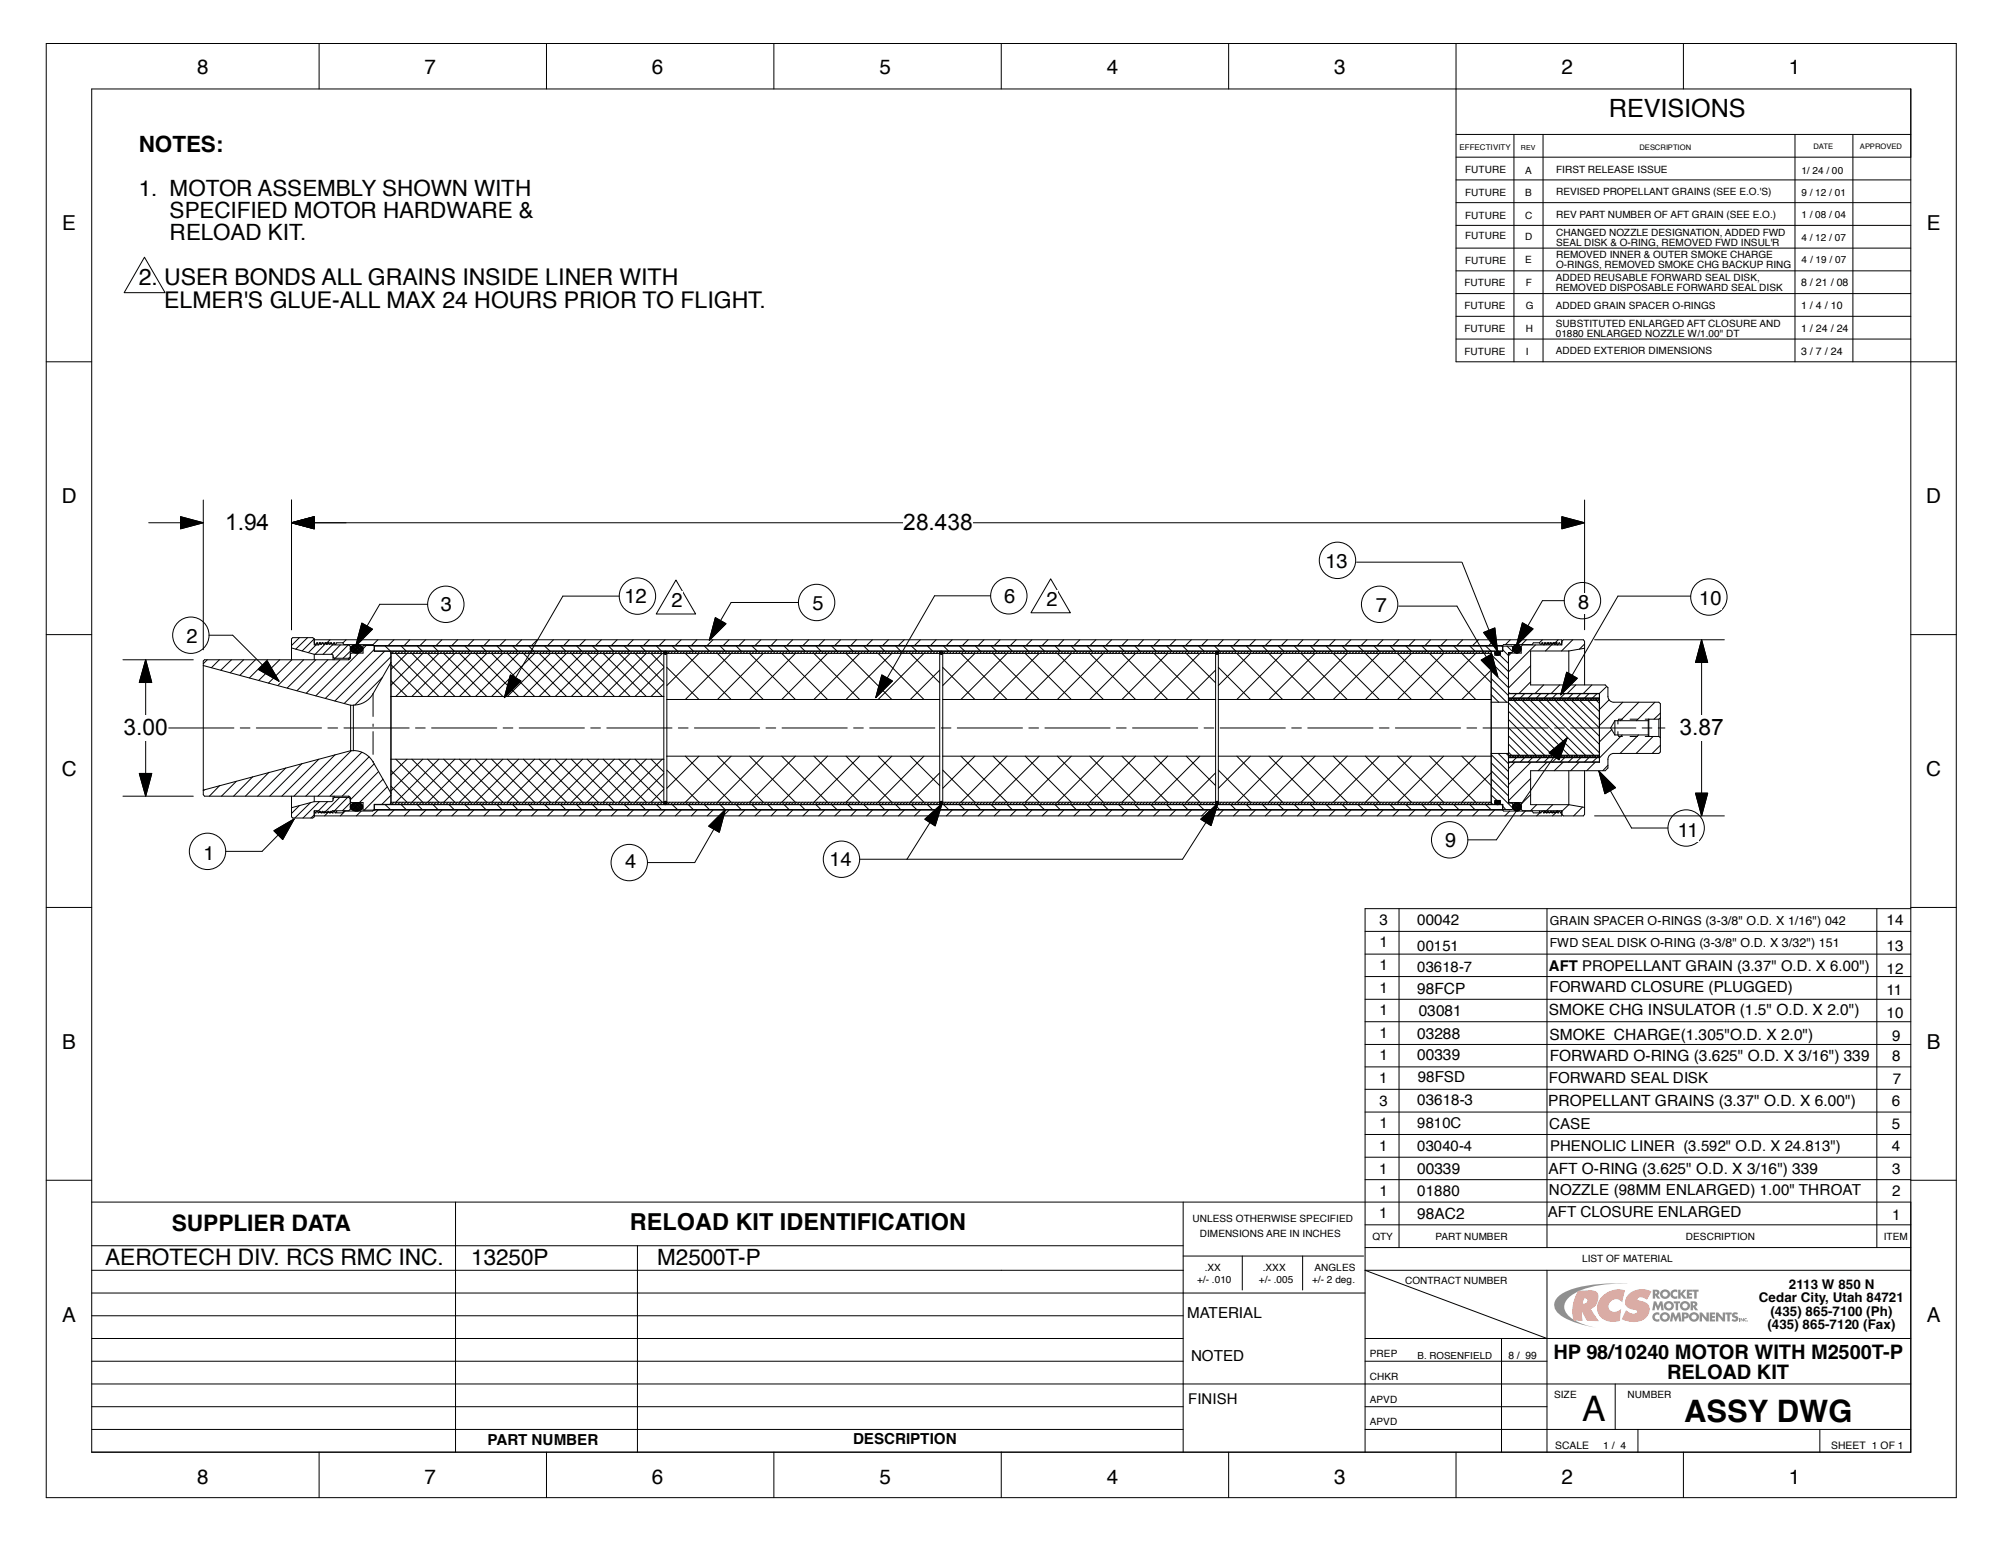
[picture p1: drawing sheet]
<svg xmlns="http://www.w3.org/2000/svg" width="279mm" height="216mm" viewBox="0 0 279 216" stroke-linecap="round" stroke-linejoin="round" font-family="sans-serif">
<defs><g id="words">
<text font-size="4.9" x="220.9" y="198.4">A</text>
<text font-size="4.3" x="235.1" y="198.5">ASSY DWG</text>
<text font-size="3.5" x="224.6" y="16.3">REVISIONS</text>
<text font-size="3.3" x="87.9" y="171.8">RELOAD KIT IDENTIFICATION</text>
<g font-size="3.2">
<text x="19.4" y="39.8">2. USER BONDS ALL GRAINS INSIDE LINER WITH</text>
<text x="22.9" y="42.9">ELMER'S GLUE-ALL MAX 24 HOURS PRIOR TO FLIGHT.</text>
<text x="31.4" y="74.1">1.94</text>
<text x="126.1" y="74.1">28.438</text>
<text x="17.3" y="102.7">3.00</text>
<text x="234.5" y="102.7">3.87</text>
<text x="24" y="171.9">SUPPLIER DATA</text>
<text x="14.7" y="176.7">AEROTECH DIV. RCS RMC INC.</text>
</g>
<g font-size="3.1">
<text x="19.4" y="21.2">NOTES:</text>
<text x="19.4" y="27.4">1. MOTOR ASSEMBLY SHOWN WITH</text>
<text x="23.7" y="30.5">SPECIFIED MOTOR HARDWARE &amp;</text>
<text x="23.7" y="33.5">RELOAD KIT.</text>
<text x="65.8" y="176.6">13250P</text>
<text x="91.8" y="176.7">M2500T-P</text>
</g>
<g font-size="2.9">
<text x="27.5" y="10.4">8</text>
<text x="59.3" y="10.4">7</text>
<text x="91" y="10.4">6</text>
<text x="122.8" y="10.4">5</text>
<text x="154.5" y="10.4">4</text>
<text x="186.3" y="10.4">3</text>
<text x="218" y="10.4">2</text>
<text x="249.8" y="10.4">1</text>
<text x="8.7" y="32.2">E</text>
<text x="269" y="32.2">E</text>
<text x="8.6" y="70.3">D</text>
<text x="269" y="70.3">D</text>
<text x="8.6" y="108.4">C</text>
<text x="269" y="108.4">C</text>
<text x="8.7" y="146.5">B</text>
<text x="269" y="146.5">B</text>
<text x="8.7" y="184.6">A</text>
<text x="269" y="184.6">A</text>
<text x="27.5" y="207.2">8</text>
<text x="59.3" y="207.2">7</text>
<text x="91" y="207.2">6</text>
<text x="122.8" y="207.2">5</text>
<text x="154.5" y="207.2">4</text>
<text x="186.3" y="207.2">3</text>
<text x="218" y="207.2">2</text>
<text x="249.8" y="207.2">1</text>
</g>
<g font-size="2.8">
<text x="185.1" y="79.3">13</text>
<text x="26.1" y="89.8">2</text>
<text x="61.6" y="85.4">3</text>
<text x="87.2" y="84.2">12</text>
<text x="93.7" y="84.8">2</text>
<text x="113.4" y="85.2">5</text>
<text x="140.2" y="84.2">6</text>
<text x="146.1" y="84.6">2</text>
<text x="192.1" y="85.4">7</text>
<text x="220.4" y="85">8</text>
<text x="237.3" y="84.5">10</text>
<text x="201.8" y="118.3">9</text>
<text x="234.3" y="116.9">11</text>
<text x="28.4" y="120.1">1</text>
<text x="87.3" y="121.3">4</text>
<text x="115.8" y="121">14</text>
<text x="216.9" y="189.8">HP 98/10240 MOTOR WITH M2500T-P</text>
<text x="232.8" y="192.5">RELOAD KIT</text>
</g>
<g font-size="2.2">
<text x="197.9" y="138.7">98FCP</text>
<text x="198.1" y="141.9">03081</text>
<text x="216.3" y="141.8">SMOKE CHG INSULATOR (1.5&quot; O.D. X 2.0&quot;)</text>
<text x="197.9" y="148">00339</text>
<text x="197.9" y="145.1">03288</text>
<text x="216.3" y="145.2">SMOKE CHARGE(1.305&quot;O.D. X 2.0&quot;)</text>
<text x="216.4" y="148.1">FORWARD O-RING (3.625&quot; O.D. X 3/16&quot;) 339</text>
<text x="216.2" y="154.5">PROPELLANT GRAINS (3.37&quot; O.D. X 6.00&quot;)</text>
<text x="197.9" y="163.9">00339</text>
<text x="216.2" y="164">AFT O-RING (3.625&quot; O.D. X 3/16&quot;) 339</text>
<text x="197.9" y="170.2">98AC2</text>
</g>
<g font-size="2.1">
<text x="192.6" y="129.1">3</text>
<text x="197.9" y="129.1">00042</text>
<text x="263.4" y="129.2">14</text>
<text x="192.6" y="135.5">1</text>
<text x="192.6" y="132.3">1</text>
<text x="197.9" y="135.8">03618-7</text>
<text x="197.9" y="132.8">00151</text>
<text x="216.3" y="135.7">AFT PROPELLANT GRAIN (3.37&quot; O.D. X 6.00&quot;)</text>
<text x="263.4" y="136">12</text>
<text x="263.4" y="132.8">13</text>
<text x="192.6" y="141.7">1</text>
<text x="192.6" y="138.7">1</text>
<text x="216.3" y="138.6">FORWARD CLOSURE (PLUGGED)</text>
<text x="263.4" y="142.1">10</text>
<text x="263.4" y="139">11</text>
<text x="192.6" y="148.1">1</text>
<text x="192.6" y="145">1</text>
<text x="264.2" y="148.1">8</text>
<text x="264.2" y="145.3">9</text>
<text x="192.6" y="151.2">1</text>
<text x="192.6" y="154.4">3</text>
<text x="197.9" y="154.3">03618-3</text>
<text x="198" y="151.2">98FSD</text>
<text x="216.3" y="151.2">FORWARD SEAL DISK</text>
<text x="264.1" y="154.4">6</text>
<text x="264.3" y="151.3">7</text>
<text x="192.6" y="160.7">1</text>
<text x="192.6" y="157.5">1</text>
<text x="197.9" y="160.7">03040-4</text>
<text x="197.9" y="157.5">9810C</text>
<text x="216.3" y="157.6">CASE</text>
<text x="216.4" y="160.7">PHENOLIC LINER (3.592&quot; O.D. X 24.813&quot;)</text>
<text x="264.1" y="160.7">4</text>
<text x="264.1" y="157.7">5</text>
<text x="192.6" y="163.9">1</text>
<text x="192.6" y="167">1</text>
<text x="197.9" y="167.1">01880</text>
<text x="216.3" y="166.9">NOZZLE (98MM ENLARGED) 1.00&quot; THROAT</text>
<text x="264.2" y="167">2</text>
<text x="264.2" y="164">3</text>
<text x="192.6" y="170.2">1</text>
<text x="216.1" y="169.9">AFT CLOSURE ENLARGED</text>
<text x="264.2" y="170.3">1</text>
<text x="165.8" y="184">MATERIAL</text>
<text x="166.3" y="190">NOTED</text>
<text x="165.9" y="196.1">FINISH</text>
<text x="68.1" y="201.7">PART NUMBER</text>
<text x="119.1" y="201.7">DESCRIPTION</text>
</g>
<g font-size="1.9">
<text x="249.8" y="180">2113 W 850 N</text>
<text x="245.6" y="181.9">Cedar City, Utah 84721</text>
<text x="246.8" y="185.6">(435) 865-7120 (Fax)</text>
<text x="247.2" y="183.7">(435) 865-7100 (Ph)</text>
</g>
<g font-size="1.7">
<text x="216.4" y="129.1">GRAIN SPACER O-RINGS (3-3/8&quot; O.D. X 1/16&quot;) 042</text>
<text x="216.4" y="132.3">FWD SEAL DISK O-RING (3-3/8&quot; O.D. X 3/32&quot;) 151</text>
</g>
<g font-size="1.5">
<text x="251.5" y="39.9">8 / 21 / 08</text>
<text x="251.5" y="43.2">1 / 4 / 10</text>
<text x="251.5" y="46.4">1 / 24 / 24</text>
<text x="251.5" y="49.6">3 / 7 / 24</text>
</g>
<g font-size="1.4">
<text x="204.6" y="24.2">FUTURE</text>
<text x="204.6" y="27.4">FUTURE</text>
<text x="213" y="24.2">A</text>
<text x="213" y="27.4">B</text>
<text x="217.3" y="24.2">FIRST RELEASE ISSUE</text>
<text x="217.3" y="27.3">REVISED PROPELLANT GRAINS (SEE E.O.'S)</text>
<text x="251.5" y="24.2">1/ 24 / 00</text>
<text x="251.5" y="27.3">9 / 12 / 01</text>
<text x="204.6" y="30.5">FUTURE</text>
<text x="204.6" y="33.4">FUTURE</text>
<text x="213" y="30.6">C</text>
<text x="213" y="33.5">D</text>
<text x="217.3" y="30.5">REV PART NUMBER OF AFT GRAIN (SEE E.O.)</text>
<text x="217.3" y="33">CHANGED NOZZLE DESIGNATION, ADDED FWD</text>
<text x="217.3" y="34.4">SEAL DISK &amp; O-RING, REMOVED FWD INSUL'R</text>
<text x="251.5" y="30.5">1 / 08 / 04</text>
<text x="251.5" y="33.7">4 / 12 / 07</text>
<text x="204.5" y="39.9">FUTURE</text>
<text x="204.6" y="36.9">FUTURE</text>
<text x="213" y="36.8">E</text>
<text x="213" y="39.9">F</text>
<text x="217.2" y="39.3">ADDED REUSABLE FORWARD SEAL DISK,</text>
<text x="217.2" y="40.7">REMOVED DISPOSABLE FORWARD SEAL DISK</text>
<text x="217.3" y="36.1">REMOVED INNER &amp; OUTER SMOKE CHARGE</text>
<text x="217.3" y="37.5">O-RINGS, REMOVED SMOKE CHG BACKUP RING</text>
<text x="251.6" y="36.8">4 / 19 / 07</text>
<text x="204.5" y="43.2">FUTURE</text>
<text x="204.5" y="46.3">FUTURE</text>
<text x="213" y="43.2">G</text>
<text x="213" y="46.3">H</text>
<text x="217.2" y="43.2">ADDED GRAIN SPACER O-RINGS</text>
<text x="217.2" y="45.6">SUBSTITUTED ENLARGED AFT CLOSURE AND</text>
<text x="217.2" y="47">01880 ENLARGED NOZZLE W/1.00&quot; DT</text>
<text x="204.5" y="49.5">FUTURE</text>
<text x="213" y="49.5">I</text>
<text x="217.2" y="49.5">ADDED EXTERIOR DIMENSIONS</text>
<text x="166.5" y="170.6">UNLESS OTHERWISE SPECIFIED</text>
<text x="167.5" y="172.7">DIMENSIONS ARE IN INCHES</text>
<text x="191.6" y="173.2">QTY</text>
<text x="200.4" y="173.2">PART NUMBER</text>
<text x="235.4" y="173.2">DESCRIPTION</text>
<text x="263" y="173.1">ITEM</text>
<text x="167.2" y="179.2">+/- .010</text>
<text x="168.2" y="177.5">.XX</text>
<text x="175.8" y="179.2">+/- .005</text>
<text x="176.3" y="177.5">.XXX</text>
<text x="183.2" y="179.2">+/- 2 deg.</text>
<text x="183.5" y="177.5">ANGLES</text>
<text x="196.2" y="179.3">CONTRACT NUMBER</text>
<text x="220.9" y="176.3">LIST OF MATERIAL</text>
<text x="191.3" y="189.5">PREP</text>
<text x="197.9" y="189.8">B. ROSENFIELD</text>
<text x="210.6" y="189.8">8 / 99</text>
<text x="191.3" y="192.7">CHKR</text>
<text x="191.3" y="195.9">APVD</text>
<text x="217" y="195.2">SIZE</text>
<text x="227.3" y="195.2">NUMBER</text>
<text x="191.3" y="198.9">APVD</text>
<text x="217.1" y="202.3">SCALE</text>
<text x="223.8" y="202.3">1 / 4</text>
<text x="255.7" y="202.4">SHEET 1 OF 1</text>
</g>
<g font-size="1.1">
<text x="203.8" y="20.9">EFFECTIVITY</text>
<text x="228.9" y="20.9">DESCRIPTION</text>
<text x="253.2" y="20.8">DATE</text>
<text x="259.7" y="20.8">APPROVED</text>
</g>
<text font-size="1" x="212.4" y="20.9">REV</text>
</g></defs>
<g fill="none" stroke="#000" stroke-width=".14">
<path d="M6.5 6.1h266.7v203h-266.7zM12.8 12.4h254v190.4h-254zM44.6 6.1v6.3M76.3 6.1v6.3M108.1 6.1v6.3M139.8 6.1v6.3M171.6 6.1v6.3M203.3 18.8h63.5M203.3 6.1v44.4h69.9M211.4 18.8v31.7M215.5 18.8v31.7M235.1 6.1v6.3"/>
<path d="M250.6 18.8v31.7M258.7 18.8v31.7M203.3 21.9h63.5M203.3 25.1h63.5M203.3 28.3h63.5M203.3 31.5h63.5M203.3 34.6h63.5M203.3 37.8h63.5M6.5 50.5h6.3M203.3 41h63.5M203.3 44.2h63.5M203.3 47.3h63.5"/>
<path d="M6.5 88.6h6.3M266.8 88.6h6.4M6.5 126.7h6.3M190.6 139.6h76.2M190.6 136.4h76.2M190.6 133.2h76.2M190.6 130.1h76.2M195.3 126.9v47.3M216 126.9v47.3M262.1 126.9v47.3M266.8 126.7h6.4M266.8 126.9h-76.2v75.9"/>
<path d="M190.6 158.4h76.2M190.6 155.3h76.2M190.6 152.1h76.2M190.6 149h76.2M190.6 145.9h76.2M190.6 142.7h76.2M6.5 164.8h6.3M12.8 167.9h254M12.8 177.4h152.4M12.8 174h152.4M63.6 167.9v9.5M63.6 177.4v25.4"/>
<path d="M89 174v28.8M165.2 167.9v34.9M165.2 175.4h25.2M173.5 175.4v4.7M181.9 175.4v4.7M190.6 174.2h76.2M190.6 171h76.2M190.6 164.7h76.2M190.6 161.6h76.2M216 177.4v25.4M266.8 177.4h-76.2l25.4 9.5M266.8 164.8h6.4"/>
<path d="M12.8 199.6h152.4M12.8 193.3h254M12.8 190.1h152.4M12.8 180.6h177.8M12.8 183.7h152.4M12.8 186.9h152.4M12.8 196.4h152.4M190.6 199.6h76.2M190.6 190.1h25.4M190.6 186.9h76.2M190.6 196.4h25.4M209.7 186.9v15.9"/>
<path d="M225.5 193.3v6.3M228.7 199.6v3.2M254.1 199.6v3.2M44.6 202.8v6.3M76.3 202.8v6.3M108.1 202.8v6.3M139.8 202.8v6.3M171.6 202.8v6.3M203.3 202.8v6.3M235.1 202.8v6.3"/>
</g>
<g fill="#231f20">
<path d="M233.4 180.3l.3-.2h.5v.4a.35 .35 0 0 0-.5 0 .35 .35 0 0 0 0 .5 .35 .35 0 0 0 .5-.1v.4a.67 .67 0 0 1-.8-.2 .67 .67 0 0 1 0-.8z"/>
<path d="M234.3 180.1h.4v.5l.4-.5h.4l-.5 .6 .5 .7h-.4l-.4-.6v.6h-.4z"/>
<path d="M235.5 180.1h.8v.3h-.4v.2h.3v.3h-.3v.2h.4v.3h-.8z"/>
<path d="M236.3 180.1h.9v.3h-.3v1h-.3v-1h-.3z"/>
<path d="M230.9 181.7h.3l.3 .7 .3-.7h.3l.2 1.3h-.3l-.1-.7-.3 .7h-.2l-.3-.7-.1 .7h-.3z"/>
<path d="M233.7 181.7h.9v.3h-.3v1h-.3v-1h-.3z"/>
<path d="M230.9 183.5l.3-.2h.5v.4a.35 .35 0 0 0-.5 0 .35 .35 0 0 0 0 .5 .35 .35 0 0 0 .5-.1v.4a.67 .67 0 0 1-.8-.2 .67 .67 0 0 1 0-.8z"/>
<path d="M233.4 183.3h.3l.3 .7 .3-.7h.3l.2 1.2h-.3l-.1-.7-.4 .7h-.1l-.3-.7-.1 .7h-.3z"/>
<path d="M237.3 183.3h.4l.6 .8v-.8h.3v1.2h-.3l-.6-.7v.7h-.4z"/>
<path d="M238.7 183.3h.8v.3h-.4v.2h.3v.3h-.3v.2h.4v.2h-.8z"/>
<path d="M239.6 183.3h.3l.6 .8v-.8h.4v1.2h-.4l-.6-.7v.7h-.3z"/>
<path d="M240.9 183.3h.9v.3h-.3v.9h-.3v-.9h-.3z"/>
<path d="M241.9 183.5a.6 .6 0 0 1 .8-.1l-.2 .2h-.3v.1a.45 .45 0 0 1 .5 .5 .45 .45 0 0 1-.6 .4l-.3-.2 .1-.2 .4 .1v-.2a.44 .44 0 0 1-.4-.6z"/>
<path d="M242.9 184.1h.1v.4h-.1z"/>
<path d="M243 184.1h.2l.2 .3v-.3h.1v.4h-.1l-.2-.2v.2h-.2z"/>
<path d="M243.6 184.1h.3v.1h-.1l-.1 .1 .1 .1h.1v.1a.25 .25 0 0 1-.3 0 .25 .25 0 0 1 0-.4z"/>
<path d="M217.4 181.3a8.1 8.1 0 0 1 4.8-1.9 22.1 22.1 0 0 1 5-.1 14.7 14.7 0 0 0-7.1 1.2 2.68 2.68 0 0 0-1.7 2 2.36 2.36 0 0 0 1.3 1.8 9.6 9.6 0 0 0 3.3 1.1 12.3 12.3 0 0 1-5.2-1.8 1.53 1.53 0 0 1-.4-2.3z"/>
<path d="M231.1 180.4h.2l.1 .1-.1 .1-.2 .1zM230.8 180.1v1.3h.3v-.5l.3 .5h.4l-.4-.6h.2a.38 .38 0 0 0-.1-.7z"/>
<path d="M232.1 180.7a.4 .4 0 0 1 .8 0 .4 .4 0 0 1-.8 0zM231.8 180.8a.7 .7 0 0 0 1.4 0 .7 .7 0 0 0-1.4 0z"/>
<path d="M232.7 182.4a.36 .36 0 0 1 .7 0 .36 .36 0 0 1-.7 0zM232.3 182.4a.7 .7 0 0 0 1.4 0 .7 .7 0 0 0-1.4 0z"/>
<path d="M234.9 182.4a.36 .36 0 0 1 .7 0 .36 .36 0 0 1-.7 0zM234.6 182.4a.7 .7 0 0 0 1.4 0 .7 .7 0 0 0-1.4 0z"/>
<path d="M236.4 182h.2l.1 .1-.1 .2h-.2zM236.1 181.7v1.3h.3v-.5l.3 .5h.4l-.4-.5 .2-.1a.38 .38 0 0 0-.1-.6z"/>
<path d="M232.1 183.9a.36 .36 0 0 1 .7 0 .36 .36 0 0 1-.7 0zM231.8 183.9a.69 .69 0 0 0 1.3 0 .69 .69 0 0 0-1.3 0z"/>
<path d="M235.2 183.6h.2l.1 .1-.1 .1-.2 .1zM234.8 183.3v1.2h.4v-.4a.47 .47 0 0 0 .5-.1 .47 .47 0 0 0 .1-.5l-.2-.2z"/>
<path d="M236.2 183.9a.36 .36 0 0 1 .7 0 .36 .36 0 0 1-.7 0zM235.8 183.9a.7 .7 0 0 0 1.4 0 .7 .7 0 0 0-1.4 0z"/>
<circle cx="244" cy="184.5" r=".07"/>
</g>
<g fill="#ef3e22">
<path d="M223.8 180.9a3 3 0 0 1 3.1-.7l-.4 1.7a1.02 1.02 0 0 0-1.4-.3 1.02 1.02 0 0 0-.3 1.4 1.16 1.16 0 0 0 1.6-.2l-.2 1.6a2.61 2.61 0 0 1-3-.9 2.14 2.14 0 0 1 .6-2.6z"/>
<path d="M227.4 180.7a2.74 2.74 0 0 1 3.2-.3l-.6 1.1-.7-.3a.52 .52 0 0 0-.7 .2l.1 .1 .2 .1a1.32 1.32 0 0 1 1.4 .8 1.32 1.32 0 0 1-.4 1.6 3.1 3.1 0 0 1-3.5 .2l.7-1.2a1.34 1.34 0 0 0 1.4 .4l.1-.2a.58 .58 0 0 0-.7-.3 1.06 1.06 0 0 1-.9-.6 1.06 1.06 0 0 1 .1-1.2z"/>
<path d="M221.2 181.3l.4 .1a.55 .55 0 0 1-.6 .7zM220.4 180.3a5.2 5.2 0 0 0-.7 4.1h1.3l-.1-1.3 .7 1.4h1.7l-1.2-1.7a1.72 1.72 0 0 0 1-2.2 1.49 1.49 0 0 0-1.5-.4z"/>
</g>
<g fill="none" stroke="#000" stroke-width=".14">
<path d="M20.2 35.9l2.9 5h-5.8zM40.7 90.5l3.2 .9M41.8 89l-1.1 1.1M42.9 89l-1.6 1.7M43.9 89.2l-.2-.2h-2.8l-.2 .2v2.9M43.9 91.4h2.4M43.9 89.2v.9h.6l.1-.3h1.7l.1 .3M43.9 91.4v.7M43.9 89.2l-1.7 1.7M44.1 90.1l-1 1M45.5 89.8l-1.5 1.6M46.3 91.4l.2 .1v.6"/>
<path d="M46.4 90.1h2.3l.2 .2v1.4l-.2 .2M46.4 90.1l-1.3 1.3M46.5 91.7l.2 .2M46.7 91.9h2M46.7 91.9v.2M47.5 90.1l-1.3 1.3M48.6 90.1l-1.8 1.8M48.7 91.9v.2M48.9 91l-1 .9M48.9 90.5l.7 .7M49 90.4l.8 .8M49 90.3l1 .9"/>
<path d="M49.2 90.2l.9 1 .6-.6M49.2 90.2a.96 .96 0 0 1 1.5 .4 .93 .93 0 0 1-.9 .6 .93 .93 0 0 1-.9-.6zM49.3 90.1l.9 1M49.4 90.1l-.5 .5M49.4 90.1l1 .9M49.6 90.1l.9 .9M49.6 90l-.7 .7M49.7 90l.9 .9M49.8 90l-.8 .8M49.9 90l.8 .8M50 90l-1 1M50.2 90.1l-.9 1"/>
<path d="M50.4 90.1l-1 1-.5-.4M50.4 90.2l.2 .2M50.5 90.2l-.9 1M50.6 90.3l-.9 .9M50.6 90.8l-.2 .2M50.7 90.7l-.6-.6-.9 .9M50.7 90.4l-.8 .8M54.6 91.2h38.1M54.6 91h38.1v21.3h-38.1zM54.6 97.3h38.1M54.6 95.1l2.2 2.2M54.6 92.8l4.4 4.5"/>
<path d="M55 91l-.3 .2M55.3 91.2l6 6.1M55.4 91l-.3 .2M55.9 91l-.3 .2M56.3 91l-.3 .2M56.7 91l-.3 .2M57.1 91l-2.5 2.5M57.5 91.2l6 6.1M57.6 91l-.3 .2M58 91l-.3 .2M58.4 91l-.3 .2M58.8 91l-.3 .2"/>
<path d="M59 91.2l-4.4 4.5M59.2 91l-.3 .2M59.7 91l-.4 .2M59.7 91.2l6 6.1M60.1 91l-.3 .2M60.5 91l-.3 .2M60.9 91l-.3 .2M61.3 91.2l-6 6.1M61.3 91l-.3 .2M61.7 91l-.3 .2M62 91.2l6 6.1M62.2 91l-.3 .2"/>
<path d="M62.6 91l-.3 .2M63 91l-.3 .2M63.4 91l-.3 .2M63.5 91.2l-6 6.1M63.9 91l-.3 .2M64.2 91.2l6 6.1M64.3 91l-.3 .2M64.7 91l-.3 .2M65.1 91l-.3 .2M65.6 91l-.3 .2M65.7 91.2l-6 6.1M66 91l-.3 .2"/>
<path d="M66.4 91l-.3 .2M66.4 91.2l6 6.1M66.8 91l-.3 .2M67.2 91l-.3 .2M67.7 91l-.4 .2M68 91.2l-6 6.1M68.1 91l-.3 .2M68.5 91l-.3 .2M68.6 91.2l6.1 6.1M68.9 91l-.3 .2M69.3 91l-.3 .2M69.7 91l-.3 .2"/>
<path d="M70.2 91l-.3 .2M70.2 91.2l-6 6.1M70.6 91l-.3 .2M70.8 91.2l6.1 6.1M71 91l-.3 .2M71.4 91l-.3 .2M71.9 91l-.3 .2M72.3 91l-.3 .2M72.7 91l-6.3 6.3M73.1 91.2l6 6.1M73.1 91l-.3 .2M73.6 91l-.3 .2"/>
<path d="M74 91l-.3 .2M74.4 91l-.3 .2M74.7 91.2l-6.1 6.1M74.8 91l-.3 .2M75.2 91l-.3 .2M75.3 91.2l6 6.1M75.6 91l-.3 .2M76.1 91l-.3 .2M76.5 91l-.3 .2M76.9 91.2l-6.1 6.1M76.9 91l-.3 .2M77.3 91l-.3 .2"/>
<path d="M77.5 91.2l6 6.1M77.7 91l-.3 .2M78.2 91l-.3 .2M78.6 91l-.3 .2M79 91l-.3 .2M79.1 91.2l-6 6.1M79.4 91l-.3 .2M79.8 91.2l6 6.1M79.9 91l-.3 .2M80.3 91l-.3 .2M80.7 91l-.3 .2M81.1 91l-.3 .2"/>
<path d="M81.3 91.2l-6 6.1M81.6 91l-.3 .2M82 91l-.4 .2M82 91.2l6 6.1M82.4 91l-.3 .2M82.8 91l-.3 .2M83.2 91l-.3 .2M83.5 91.2l-6 6.1M83.6 91l-.3 .2M84.1 91l-.3 .2M84.2 91.2l6 6.1M84.5 91l-.3 .2"/>
<path d="M84.9 91l-.3 .2M85.3 91l-.3 .2M85.7 91l-.3 .2M85.8 91.2l-6 6.1M86.2 91l-.3 .2M86.4 91.2l6.1 6.1M86.6 91l-.3 .2M87 91l-.3 .2M87.4 91l-.3 .2M87.9 91l-.3 .2M88.3 91l-6.3 6.3M88.7 91.2l4 4.1"/>
<path d="M88.7 91l-.3 .2M89.1 91l-.3 .2M89.6 91l-.4 .2M90 91l-.4 .2M90.2 91.2l-6 6.1M90.4 91l-.3 .2M90.8 91l-.3 .2M91.2 91l-.3 .2 1.8 1.9M91.6 91l-.3 .2M92.1 91l-.3 .2M92.5 91l-.3 .2M92.5 91.2l-6.1 6.1"/>
<path d="M92.7 91.1l.2 .3 .2-.2M92.7 93.2l-4 4.1M92.7 95.5l-1.8 1.8M92.8 91l.3 .3M92.8 91h-.1M92.9 91l.2 .2M93 91l-.3 .2M93.1 91l-.3 .3M93.1 91h38.1v21.3h-38.1zM93.1 97.7h38.1M93.1 93.2l4.5 4.5M93.5 91l-.3 .2"/>
<path d="M94 91l-.3 .2M94.4 91l-.3 .2M94.8 91l-.3 .2M95.2 91l-.3 .2M95.7 91l-.4 .2M95.7 91.2l6.4 6.5M96.1 91l-.4 .2M96.5 91l-.3 .2M96.9 91l-.3 .2M97.3 91l-.3 .2M97.6 91.2l-4.5 4.5M97.7 91l-.3 .2"/>
<path d="M98.1 91l-.2 .2M98.6 91l-.3 .2M99 91l-.3 .2M99.4 91l-.3 .2M99.8 91l-.3 .2M100.2 91.2l6.4 6.5M100.3 91l-.3 .2M100.7 91l-.3 .2M101.1 91l-.3 .2M101.5 91l-.3 .2M102 91l-.3 .2M102.4 91l-6.7 6.7"/>
<path d="M102.8 91l-.3 .2M103.2 91l-.3 .2M103.7 91l-.4 .2M104 91l-.3 .2M104.5 91l-.3 .2M104.7 91.2l6.4 6.5M104.9 91l-.3 .2M105.3 91l-.3 .2M105.7 91l-.3 .2M106.2 91l-.3 .2M106.6 91l-.3 .2M106.6 91.2l-6.4 6.5"/>
<path d="M107 91l-.3 .2M107.4 91l-.3 .2M107.8 91l-.3 .2M108.3 91l-.3 .2M108.7 91l-.3 .2M109.1 91l-.3 .2M109.2 91.2l6.3 6.5M109.5 91l-.3 .2M110 91l-.3 .2M110.4 91l-.3 .2M110.8 91l-.3 .2M111.1 91.2l-6.4 6.5"/>
<path d="M111.2 91l-.3 .2M111.6 91l-.3 .2M112 91l-.3 .2M112.5 91l-.3 .2M112.9 91l-.3 .2M113.3 91l-.3 .2M113.6 91.2l6.4 6.5M113.7 91l-.3 .2M114.2 91l-.3 .2M114.6 91l-.3 .2M115 91l-.3 .2M115.4 91l-.3 .2"/>
<path d="M115.8 91l-6.6 6.7M116.3 91l-.3 .2M116.7 91l-.3 .2M117.1 91l-.3 .2M117.5 91l-.3 .2M118 91l-.3 .2M118.1 91.2l6.4 6.5M118.4 91l-.4 .2M118.8 91l-.3 .2M119.2 91l-.3 .2M119.6 91l-.3 .2M120 91l-.3 .2"/>
<path d="M120 91.2l-6.4 6.5M120.5 91l-.3 .2M120.9 91l-.3 .2M121.3 91l-.3 .2M121.7 91l-.3 .2M122.2 91l-.3 .2M122.6 91l-.3 .2M122.6 91.2l6.4 6.5M123 91l-.3 .2M123.4 91l-.3 .2M123.8 91l-.3 .2M124.3 91l-.3 .2"/>
<path d="M124.5 91.2l-6.4 6.5M124.7 91l-.3 .2M125.1 91l-.3 .2M125.5 91l-.3 .2M126 91l-.4 .2M126.4 91l-.4 .2M126.8 91l-.3 .2M127.1 91.2l4.1 4.2M127.2 91l-.3 .2M127.6 91l-.3 .2M128 91l-.3 .2M128.5 91l-.3 .2"/>
<path d="M128.9 91l-.3 .2M129.3 91l-6.7 6.7M129.7 91l-.3 .2M130.2 91l-.3 .2M130.6 91l-.3 .2M131 91l-.3 .2M131.2 93.6l-4.1 4.1M131.2 91.1l.3 .3 .1-.2M131.3 91l.3 .3M131.3 91h.1M131.4 91l.2 .2M131.5 91l-.3 .2h-38.1"/>
<path d="M131.6 91l-.3 .3M131.6 91h38.1v21.3h-38.1zM131.6 97.7h38.1M131.6 93.2l4.5 4.5M132.1 91l-.4 .2M132.5 91l-.4 .2M132.9 91l-.3 .2M133.3 91l-.3 .2M133.7 91l-.3 .2M134.1 91l-.3 .2M134.2 91.2l6.4 6.5M134.6 91l-.3 .2"/>
<path d="M135 91l-.3 .2M135.4 91l-.3 .2M135.8 91l-.3 .2M136.1 91.2l-4.5 4.5M136.2 91l-.2 .2M136.7 91l-.3 .2M137.1 91l-.3 .2M137.5 91l-.3 .2M137.9 91l-.3 .2M138.4 91l-.3 .2M138.7 91.2l6.4 6.5M138.8 91l-.3 .2"/>
<path d="M139.2 91l-.3 .2M139.6 91l-.3 .2M140.1 91l-.4 .2M140.4 91l-.3 .2M140.6 91.2l-6.4 6.5M140.9 91l-.3 .2M141.3 91l-.3 .2M141.7 91l-.3 .2M142.1 91l-.3 .2M142.6 91l-.3 .2M143 91l-.3 .2M143.2 91.2l6.4 6.5"/>
<path d="M143.4 91l-.3 .2M143.8 91l-.3 .2M144.3 91l-.3 .2M144.7 91l-.3 .2M145.1 91l-.3 .2M145.1 91.2l-6.4 6.5M145.5 91l-.3 .2M145.9 91l-.3 .2M146.4 91l-.3 .2M146.8 91l-.3 .2M147.2 91l-.3 .2M147.6 91l-.3 .2"/>
<path d="M147.6 91.2l6.5 6.5M148 91l-.3 .2M148.4 91l-.3 .2M148.9 91l-.3 .2M149.3 91l-.3 .2M149.6 91.2l-6.4 6.5M149.7 91l-.3 .2M150.1 91l-.3 .2M150.6 91l-.3 .2M151 91l-.3 .2M151.4 91l-.3 .2M151.8 91l-.3 .2"/>
<path d="M152.2 91.2l6.4 6.5M152.3 91l-.3 .2M152.7 91l-.3 .2M153.1 91l-.3 .2M153.5 91l-.3 .2M153.9 91l-.3 .2M154.1 91.2l-6.5 6.5M154.4 91l-.4 .2M154.8 91l-.3 .2M155.2 91l-.3 .2M155.6 91l-.3 .2M156 91l-.3 .2"/>
<path d="M156.4 91l-.3 .2M156.7 91.2l6.3 6.5M156.9 91l-.3 .2M157.3 91l-.3 .2M157.7 91l-.3 .2M158.1 91l-.3 .2M158.6 91l-.3 .2M158.6 91.2l-6.4 6.5M159 91l-.3 .2M159.4 91l-.3 .2M159.8 91l-.3 .2M160.3 91l-.3 .2"/>
<path d="M160.7 91l-.3 .2M161.1 91l-.3 .2M161.1 91.2l6.4 6.5M161.5 91l-.3 .2M161.9 91l-.3 .2M162.4 91l-.4 .2M162.8 91l-.3 .2M163 91.2l-6.3 6.5M163.2 91l-.3 .2M163.6 91l-.3 .2M164 91l-.3 .2M164.4 91l-.3 .2"/>
<path d="M164.9 91l-.3 .2M165.3 91l-.3 .2M165.6 91.2l4.1 4.2M165.7 91l-.3 .2M166.1 91l-.3 .2M166.6 91l-.3 .2M167 91l-.3 .2M167.4 91l-.3 .2M167.8 91l-6.7 6.7M168.3 91l-.3 .2M168.7 91l-.3 .2M169.1 91l-.3 .2"/>
<path d="M169.5 91l-.3 .2M169.7 91.1l.2 .3 .2-.2M169.7 93.6l-4.1 4.1M169.8 91l.3 .3M169.8 91h.3v.3h-.3zM169.8 91h.1M169.9 91l.2 .2M170 91l-.3 .2h-38.1M170.1 91.2h38.1M170.1 91h38.1v21.3h-38.1zM170.1 97.7h38.1M170.1 93.2l4.5 4.5"/>
<path d="M170.1 91l-.3 .3M170.5 91l-.3 .2M171 91l-.3 .2M171.4 91l-.3 .2M171.8 91l-.3 .2M172.2 91l-.3 .2M172.7 91l-.3 .2M172.7 91.2l6.4 6.5M173.1 91l-.3 .2M173.5 91l-.3 .2M173.9 91l-.3 .2M174.3 91l-.2 .2"/>
<path d="M174.6 91.2l-4.5 4.5M174.8 91l-.3 .2M175.2 91l-.3 .2M175.6 91l-.3 .2M176 91l-.3 .2M176.5 91l-.4 .2M176.8 91l-.2 .2M177.2 91.2l6.4 6.5M177.3 91l-.3 .2M177.7 91l-.3 .2M178.1 91l-.3 .2M178.5 91l-.3 .2"/>
<path d="M179 91l-.3 .2M179.4 91l-6.7 6.7M179.8 91l-.3 .2M180.2 91l-.3 .2M180.7 91l-.3 .2M181.1 91l-.3 .2M181.5 91l-.3 .2M181.7 91.2l6.4 6.5M181.9 91l-.3 .2M182.4 91l-.3 .2M182.8 91l-.3 .2M183.2 91l-.3 .2"/>
<path d="M183.6 91l-.3 .2M183.6 91.2l-6.4 6.5M184 91l-.3 .2M184.4 91l-.3 .2M184.8 91l-.2 .2M185.3 91l-.3 .2M185.7 91l-.3 .2M186.1 91l-.3 .2M186.2 91.2l6.4 6.5M186.5 91l-.3 .2M187 91l-.3 .2M187.4 91l-.3 .2"/>
<path d="M187.8 91l-.3 .2M188.1 91.2l-6.4 6.5M188.2 91l-.3 .2M188.7 91l-.3 .2M189.1 91l-.3 .2M189.5 91l-.3 .2M189.9 91l-.3 .2M190.4 91l-.3 .2M190.6 91.2l6.5 6.5M190.8 91l-.4 .2M191.2 91l-.3 .2M191.6 91l-.3 .2"/>
<path d="M192 91l-.3 .2M192.4 91l-.3 .2M192.6 91.2l-6.4 6.5M192.8 91l-.2 .2M193.3 91l-.3 .2M193.7 91l-.3 .2M194.1 91l-.3 .2M194.5 91l-.3 .2M195 91l-.3 .2M195.1 91.2l6.5 6.5M195.4 91l-.3 .2M195.8 91l-.3 .2"/>
<path d="M196.2 91l-.3 .2M196.7 91l-.3 .2M197.1 91l-.3 .2M197.1 91.2l-6.5 6.5M197.5 91l-.3 .2M197.9 91l-.3 .2M198.4 91l-.4 .2M198.8 91l-.4 .2M199.2 91l-.3 .2M199.6 91l-.3 .2M199.6 91.2l6.5 6.5M200 91l-.3 .2"/>
<path d="M200.4 91l-.3 .2M200.9 91l-.3 .2M201.3 91l-.3 .2M201.6 91.2l-6.5 6.5M201.7 91l-.3 .2M202.1 91l-.3 .2M202.5 91l-.3 .2M203 91l-.3 .2M203.4 91l-.3 .2M203.8 91l-.3 .2M204.1 91.2l4.1 4.2M204.2 91l-.3 .2"/>
<path d="M204.7 91l-.3 .2M205.1 91l-.3 .2M205.5 91l-.3 .2M205.9 91l-.3 .2M206.1 91.2l-6.5 6.5M206.4 91l-.4 .2M206.7 91l-.3 .2M207.2 91l-.3 .2M207.6 91l-.3 .2M208 91l-.3 .2M208.2 93.6l-4.1 4.1M210.6 97.5h12.7l-.3 .3-.2-.3"/>
<path d="M210.6 97.8h12.7M210.6 98.1l7.6 7.7 .3-.3M210.6 99.3l6.2 6.2M210.6 96.7l.2 .1h12.5M210.8 97.5l-.2 .1M210.9 97.5l.3 .3 .3-.3M211 91.2l-.4 .4M211.1 97.5l-.3 .3-.2-.2M211.3 97.5l.3 .3 .3-.3M211.4 97.8l7.7 7.7M211.6 97.5l.3 .3 .3-.3M212 97.5l.3 .3 .3-.3"/>
<path d="M212.3 97.5l.3 .3 .3-.3M212.5 97.8l7.7 7.7M212.7 97.5l.3 .3 .3-.3M213 97.5l.3 .3 .3-.3M213.4 97.5l.3 .3 .3-.3M213.7 97.8l7.7 7.7M213.7 93l-3.1 3.1M213.7 95.2l-1.6 1.6M213.8 97.5l.3 .3 .3-.3M214.1 97.5l.3 .3 .3-.3M214.4 90.1l-3.8 3.7M214.5 97.5l.3 .3 .3-.3"/>
<path d="M214.9 97.5l.3 .3 .3-.3M214.9 97.8l7.7 7.7M215.2 97.5l.3 .3 .3-.3M215.5 95.7l-1.1 1.1M215.6 97.5l.3 .3 .3-.3M215.6 90.1l.1-.3h1.6l.1 .3M215.9 97.5l.3 .3 .3-.3M216 97.8l7.3 7.3M216.3 97.5l.3 .3 .3-.3M216.6 97.5l.3 .3 .3-.3M216.9 89.8l-1.1 1.1M217 97.5l.3 .3 .3-.3"/>
<path d="M217.1 97.8l6.2 6.1M217.4 97.5l.3 .3 .3-.3M217.7 97.5l.3 .3 .3-.3M217.8 95.7l-1.2 1.1M218.1 97.5l.3 .3 .3-.3M218.3 97.8l5 5M218.5 97.5l.3 .3 .2-.3M218.8 97.5l.3 .3 .3-.3M219.1 90.9h-5.4v4.8h10.4l.4 .3v1.2a.83 .83 0 0 0 .8 .9M219.1 90.9v4.8M219.2 97.5l.3 .3 .2-.3M219.4 97.8l3.9 3.9"/>
<path d="M219.5 97.5l.3 .3 .3-.3M219.6 89.3l-1.6 1.6M219.9 97.5l.3 .3 .3-.3M220 95.7l-1.2 1.1M220.2 97.5l.3 .3 .3-.3M220.6 97.8l2.7 2.7M220.6 97.5l.3 .3 .3-.3M221 97.5l.3 .3 .3-.3M221.3 95.7v-6.1l-.2-.3h-2.8l-.2 .3v.5h-5.5l-.2 .2v.9h-1.6l-.2 .2v20.5l.2 .2h1.6v.9l.2 .2h5.5v.5l.2 .2h2.8l.2-.2v-6.1M221.3 89.9l-.8 .8M221.3 90.5l-2.2 .4M221.3 97.5l.3 .3 .3-.3"/>
<path d="M221.7 97.5l.3 .3 .3-.3M221.7 97.8l1.6 1.6M222.1 97.5l.2 .3 .3-.3M222.3 95.7l-1.2 1.1M222.4 97.5l.3 .3 .3-.3M222.7 89.3h18.1M222.9 97.8l.4 .4M223.1 97.5l.2 .2M223.3 96.8v9.6h-12.5l-.2 .2M224.3 95.9l-1 .9M224.7 97.7l-1.4 1.4M225.4 98.1h6.2l.2 .2v6.7l-.2 .2h-6.2"/>
<path d="M226.6 98.1l-3.3 3.2M228.8 98.1l-2.5 2.5M231.1 98.1l-2.6 2.5M231.8 99.6l-.9 .8M237.6 89.3l.8 3.2h-1.7zM237.6 92.5v18.3M40.7 111.2v2.9l.2 .1h2.8l.2-.1v-.9h.6l.1 .3h1.7l.1-.3h2.3l.2-.2v-1.4l-.2-.2M41.8 112.5l-1.1 1.1M43.4 112.1l-2.2 2.1M43.9 111.2v.8M43.9 112l-3.2 .8M43.9 112h2.4"/>
<path d="M43.9 113.8l-.5 .4M44.6 112l-2.3 2.2M45.7 112l-1.2 1.2M46.5 111.2v.5l-.2 .2M46.7 111.4h2M46.7 111.4l-.2 .2M46.7 111.2v.2M47.4 111.4l-2.1 2.1M48.5 111.4l-1.8 1.8M48.7 111.2v.2M48.9 112.1l-1.1 1.1M48.9 112.6l.5-.4 1 .9"/>
<path d="M48.9 112.7l.5 .5M48.9 112.5l.7 .8M49 112.5l.8 .8M49 112.3l1 1M49.2 112.2l.9 1 .6-.6M49.2 112.3a.96 .96 0 0 1 1.5 .4 .93 .93 0 0 1-.9 .6 .93 .93 0 0 1-.9-.6zM49.3 112.2l.9 1M49.6 112.1l.9 1M49.6 112.1l-.7 .7M49.7 112.1l.9 .9M49.8 112.1l-.8 .8M49.9 112.1l.8 .7"/>
<path d="M50 112.1l-1 .9M50.2 112.2l-.9 .9M50.4 112.2l-1 1M50.4 112.2l.2 .3M50.5 112.3l-.9 .9M50.6 112.4l-.9 .9M50.6 112.9l-.2 .2M50.7 112.7l-.6-.6-.9 1M50.7 112.5l-.8 .8M54.6 112h38.1M54.6 106h38.1M54.6 109.8l2.2 2.2"/>
<path d="M54.6 107.6l4.4 4.4M55 112l-.3 .3M55.3 106l6 6M55.4 112l-.3 .3M55.9 112l-.3 .3M56.3 112l-.3 .3M56.7 112l-.3 .3M56.8 106l-2.2 2.2M57.1 112l-.3 .3M57.5 106l6 6M57.6 112l-.3 .3M58 112l-.3 .3"/>
<path d="M58.4 112l-.3 .3M58.8 112l-.3 .3M59 106l-4.4 4.5M59.2 112l-.3 .3M59.7 112l-.4 .3M59.7 106l6 6M60.1 112l-.3 .3M60.5 112l-.3 .3M60.9 112l-.3 .3M61.3 106l-6 6M61.3 112l-.3 .3M61.7 112l-.3 .3"/>
<path d="M62 106l6 6M62.2 112l-.3 .3M62.6 112l-.3 .3M63 112l-.3 .3M63.4 112l-.3 .3M63.5 106l-6 6M63.9 112l-.3 .3M64.2 106l6 6M64.3 112l-.3 .3M64.7 112l-.3 .3M65.1 112l-.3 .3M65.6 112l-.3 .3"/>
<path d="M65.7 106l-6 6M66 112l-.3 .3M66.4 106l6 6M66.8 112l-.3 .3M67.2 112l-.3 .3M67.7 112l-.4 .3M68 106l-6 6M68.1 112l-.3 .3M68.5 112l-.3 .3M68.6 106l6.1 6M68.9 112l-.3 .3M69.3 112l-.3 .3"/>
<path d="M69.7 112l-.3 .3M70.2 112l-.3 .3M70.2 106l-6 6M70.6 112l-.3 .3M70.8 106l6.1 6M71 112l-.3 .3M71.4 112l-.3 .3M71.9 112l-.3 .3M72.3 112l-.3 .3M72.4 106l-6.3 6.3M72.7 112l-.3 .3M73.1 106l6 6"/>
<path d="M73.1 112l-.3 .3M73.6 112l-.3 .3M74 112l-.3 .3M74.4 112l-.3 .3M74.7 106l-6.1 6M74.8 112l-.3 .3M75.2 112l-.3 .3M75.3 106l6 6M75.6 112l-.3 .3M76.1 112l-.3 .3M76.5 112l-.3 .3M76.9 106l-6.1 6"/>
<path d="M76.9 112l-.3 .3M77.3 112l-.3 .3M77.5 106l6 6M77.7 112l-.3 .3M78.2 112l-.3 .3M78.6 112l-.3 .3M79 112l-.3 .3M79.1 106l-6 6M79.4 112l-.3 .3M79.8 106l6 6M79.9 112l-.3 .3M80.3 112l-.3 .3"/>
<path d="M80.7 112l-.3 .3M81.1 112l-.3 .3M81.3 106l-6 6M81.6 112l-.3 .3M82 106l6 6M82.4 112l-.3 .3M82.8 112l-.3 .3M83.2 112l-.3 .3M83.5 106l-6 6M83.6 112l-.3 .3M84.1 112l-.3 .3M84.2 106l6 6"/>
<path d="M84.5 112l-.3 .3M84.9 112l-.3 .3M85.3 112l-.3 .3M85.7 112l-.3 .3M85.8 106l-6 6M86.2 112l-.3 .3M86.4 106l6.1 6-.3 .3M86.6 112l-.3 .3M87 112l-.3 .3M87.4 112l-.3 .3M87.9 112l-.3 .3M88 106l-6.4 6.3"/>
<path d="M88.3 112l-.3 .3M88.7 106l4 4M88.7 112l-.3 .3M89.1 112l-.3 .3M89.6 112l-.4 .3M90 112l-.4 .3M90.2 106l-6 6M90.4 112l-.3 .3M90.8 112l-.3 .3M90.9 106l1.8 1.8M91.2 112l-.3 .3M91.6 112l-.3 .3"/>
<path d="M92.1 112l-.3 .3M92.5 106l-6.1 6M92.7 108l-4 4M92.7 110.2l-1.8 1.8M92.7 112l.3 .3M92.7 112.2l.1 .1M92.8 112l.3 .2M93.1 112l-.3 .3M93.1 112h38.1l.3 .3M93.1 105.6h38.1M93.1 107.5l4.5 4.5M93.1 112.1l-.2 .2"/>
<path d="M93.1 112.1l-.2-.2-.2 .3M93.5 112l-.3 .3M94 112l-.3 .3M94.4 112l-.3 .3M94.8 112l-.3 .3M95.2 112l-.3 .3M95.7 112l-.4 .3M95.7 105.6l6.4 6.4M96.1 112l-.4 .3M96.5 112l-.3 .3M96.9 112l-.3 .3M97.3 112l-.3 .3"/>
<path d="M97.6 105.6l-4.5 4.5M97.7 112l-.3 .3M98.1 112l-.2 .3M98.6 112l-.3 .3M99 112l-.3 .3M99.4 112l-.3 .3M99.8 112l-.3 .3M100.2 105.6l6.4 6.4-.3 .3M100.3 112l-.3 .3M100.7 112l-.3 .3M101.1 112l-.3 .3M101.5 112l-.3 .3"/>
<path d="M102 112l-.3 .3M102.1 105.6l-6.4 6.4M102.4 112l-.3 .3M102.8 112l-.3 .3M103.2 112l-.3 .3M103.7 112l-.4 .3M104 112l-.3 .3M104.5 112l-.3 .3M104.7 105.6l6.4 6.4M104.9 112l-.3 .3M105.3 112l-.3 .3M105.7 112l-.3 .3"/>
<path d="M106.2 112l-.3 .3M106.6 105.6l-6.4 6.4M107 112l-.3 .3M107.4 112l-.3 .3M107.8 112l-.3 .3M108.3 112l-.3 .3M108.7 112l-.3 .3M109.1 112l-.3 .3M109.2 105.6l6.3 6.4M109.5 112l-.3 .3M110 112l-.3 .3M110.4 112l-.3 .3"/>
<path d="M110.8 112l-.3 .3M111.1 105.6l-6.4 6.4M111.2 112l-.3 .3M111.6 112l-.3 .3M112 112l-.3 .3M112.5 112l-.3 .3M112.9 112l-.3 .3M113.3 112l-.3 .3M113.6 105.6l6.4 6.4-.3 .3M113.7 112l-.3 .3M114.2 112l-.3 .3M114.6 112l-.3 .3"/>
<path d="M115 112l-.3 .3M115.4 112l-.3 .3M115.5 105.6l-6.3 6.4M115.8 112l-.3 .3M116.3 112l-.3 .3M116.7 112l-.3 .3M117.1 112l-.3 .3M117.5 112l-.3 .3M118 112l-.3 .3M118.1 105.6l6.4 6.4M118.4 112l-.4 .3M118.8 112l-.3 .3"/>
<path d="M119.2 112l-.3 .3M119.6 112l-.3 .3M120 105.6l-6.4 6.4M120.5 112l-.3 .3M120.9 112l-.3 .3M121.3 112l-.3 .3M121.7 112l-.3 .3M122.2 112l-.3 .3M122.6 112l-.3 .3M122.6 105.6l6.4 6.4M123 112l-.3 .3M123.4 112l-.3 .3"/>
<path d="M123.8 112l-.3 .3M124.3 112l-.3 .3M124.5 105.6l-6.4 6.4M124.7 112l-.3 .3M125.1 112l-.3 .3M125.5 112l-.3 .3M126 112l-.4 .3M126.4 112l-.4 .3M126.8 112l-.3 .3M127.1 105.6l4.1 4.1M127.2 112l-.3 .3M127.6 112l-.3 .3"/>
<path d="M128 112l-.3 .3M128.5 112l-.3 .3M128.9 112l-.3 .3M129 105.6l-6.4 6.4M129.3 112l-.3 .3M129.7 112l-.3 .3M130.2 112l-.3 .3M130.6 112l-.3 .3M131 112l-.3 .3M131.2 107.9l-4.1 4.1M131.3 112.2v.1M131.3 112l.3 .2"/>
<path d="M131.6 112l-.3 .3M131.6 112.1l-.1-.2-.3 .3M131.6 112h38.1l.3 .3M131.6 105.6h38.1M131.6 107.5l4.5 4.5M131.6 112.1l-.2 .2M132.1 112l-.4 .3M132.5 112l-.4 .3M132.9 112l-.3 .3M133.3 112l-.3 .3M133.7 112l-.3 .3M134.2 105.6l6.4 6.4"/>
<path d="M134.6 112l-.3 .3M135 112l-.3 .3M135.4 112l-.3 .3M135.8 112l-.3 .3M136.1 105.6l-4.5 4.5M136.2 112l-.2 .3M136.7 112l-.3 .3M137.1 112l-.3 .3M137.5 112l-.3 .3M137.9 112l-.3 .3M138.4 112l-.3 .3M138.7 105.6l6.4 6.4-.3 .3"/>
<path d="M138.8 112l-.3 .3M139.2 112l-.3 .3M139.6 112l-.3 .3M140.1 112l-.4 .3M140.4 112l-.3 .3M140.6 105.6l-6.8 6.7M140.9 112l-.3 .3M141.3 112l-.3 .3M141.7 112l-.3 .3M142.1 112l-.3 .3M142.6 112l-.3 .3M143 112l-.3 .3"/>
<path d="M143.2 105.6l6.4 6.4M143.4 112l-.3 .3M143.8 112l-.3 .3M144.3 112l-.3 .3M144.7 112l-.3 .3M145.1 105.6l-6.4 6.4M145.5 112l-.3 .3M145.9 112l-.3 .3M146.4 112l-.3 .3M146.8 112l-.3 .3M147.2 112l-.3 .3M147.6 105.6l6.5 6.4"/>
<path d="M148 112l-.3 .3M148.4 112l-.3 .3M148.9 112l-.3 .3M149.3 112l-.3 .3M149.6 105.6l-6.4 6.4M149.7 112l-.3 .3M150.1 112l-.3 .3M150.6 112l-.3 .3M151 112l-.3 .3M151.4 112l-.3 .3M151.8 112l-.3 .3M152.2 105.6l6.4 6.4-.3 .3"/>
<path d="M152.3 112l-.3 .3M152.7 112l-.3 .3M153.1 112l-.3 .3M153.5 112l-.3 .3M153.9 112l-.3 .3M154.1 105.6l-6.8 6.7M154.4 112l-.4 .3M154.8 112l-.3 .3M155.2 112l-.3 .3M155.6 112l-.3 .3M156 112l-.3 .3M156.4 112l-.3 .3"/>
<path d="M156.7 105.6l6.3 6.4M156.9 112l-.3 .3M157.3 112l-.3 .3M157.7 112l-.3 .3M158.1 112l-.3 .3M158.6 105.6l-6.4 6.4M159 112l-.3 .3M159.4 112l-.3 .3M159.8 112l-.3 .3M160.3 112l-.3 .3M160.7 112l-.3 .3M161.1 112l-.3 .3"/>
<path d="M161.1 105.6l6.4 6.4M161.5 112l-.3 .3M161.9 112l-.3 .3M162.4 112l-.4 .3M162.8 112l-.3 .3M163 105.6l-6.3 6.4M163.2 112l-.3 .3M163.6 112l-.3 .3M164 112l-.3 .3M164.4 112l-.3 .3M164.9 112l-.3 .3M165.3 112l-.3 .3"/>
<path d="M165.6 105.6l4.1 4.1M165.7 112l-.3 .3M166.1 112l-.3 .3M166.6 112l-.3 .3M167 112l-.3 .3M167.4 112l-.3 .3M167.5 105.6l-6.4 6.4M167.8 112l-.3 .3M168.3 112l-.3 .3M168.7 112l-.3 .3M169.1 112l-.3 .3M169.5 112l-.3 .3"/>
<path d="M169.7 107.9l-4.1 4.1M169.8 112.2v.1M169.8 112h.3v.3h-.3zM169.8 112l.3 .2M170.1 112l-.3 .3M170.1 112h38.1M170.1 105.6h38.1M170.1 107.5l4.5 4.5M170.1 112.1l-.2 .2M170.1 112.1l-.2-.2-.2 .3M170.5 112l-.3 .3M171 112l-.3 .3"/>
<path d="M171.4 112l-.3 .3M171.8 112l-.3 .3M172.2 112l-.3 .3M172.7 112l-.3 .3M172.7 105.6l6.4 6.4M173.1 112l-.3 .3M173.5 112l-.3 .3M173.9 112l-.3 .3M174.3 112l-.2 .3M174.6 105.6l-4.5 4.5M174.8 112l-.3 .3M175.2 112l-.3 .3"/>
<path d="M175.6 112l-.3 .3M176 112l-.3 .3M176.5 112l-.4 .3M176.8 112l-.2 .3M177.2 105.6l6.4 6.4-.3 .3M177.3 112l-.3 .3M177.7 112l-.3 .3M178.1 112l-.3 .3M178.5 112l-.3 .3M179 112l-.3 .3M179.1 105.6l-6.4 6.4M179.4 112l-.3 .3"/>
<path d="M179.8 112l-.3 .3M180.2 112l-.3 .3M180.7 112l-.3 .3M181.1 112l-.3 .3M181.5 112l-.3 .3M181.7 105.6l6.4 6.4M181.9 112l-.3 .3M182.4 112l-.3 .3M182.8 112l-.3 .3M183.2 112l-.3 .3M183.6 105.6l-6.4 6.4M184 112l-.3 .3"/>
<path d="M184.4 112l-.3 .3M184.8 112l-.2 .3M185.3 112l-.3 .3M185.7 112l-.3 .3M186.1 112l-.3 .3M186.2 105.6l6.4 6.4M186.5 112l-.3 .3M187 112l-.3 .3M187.4 112l-.3 .3M187.8 112l-.3 .3M188.1 105.6l-6.4 6.4M188.2 112l-.3 .3"/>
<path d="M188.7 112l-.3 .3M189.1 112l-.3 .3M189.5 112l-.3 .3M189.9 112l-.3 .3M190.4 112l-.3 .3M190.6 105.6l6.5 6.4-.3 .3M190.8 112l-.4 .3M191.2 112l-.3 .3M191.6 112l-.3 .3M192 112l-.3 .3M192.4 112l-.3 .3M192.6 105.6l-6.4 6.4"/>
<path d="M192.8 112l-.2 .3M193.3 112l-.3 .3M193.7 112l-.3 .3M194.1 112l-.3 .3M194.5 112l-.3 .3M195 112l-.3 .3M195.1 105.6l6.5 6.4M195.4 112l-.3 .3M195.8 112l-.3 .3M196.2 112l-.3 .3M196.7 112l-.3 .3M197.1 105.6l-6.5 6.4"/>
<path d="M197.5 112l-.3 .3M197.9 112l-.3 .3M198.4 112l-.4 .3M198.8 112l-.4 .3M199.2 112l-.3 .3M199.6 105.6l6.5 6.4M200 112l-.3 .3M200.4 112l-.3 .3M200.9 112l-.3 .3M201.3 112l-.3 .3M201.6 105.6l-6.5 6.4M201.7 112l-.3 .3"/>
<path d="M202.1 112l-.3 .3M202.5 112l-.3 .3M203 112l-.3 .3M203.4 112l-.3 .3M203.8 112l-.3 .3M204.1 105.6l4.1 4.1M204.2 112l-.3 .3M204.7 112l-.3 .3M205.1 112l-.3 .3M205.5 112l-.3 .3M205.9 112l-.3 .3M206.1 105.6l-6.8 6.7"/>
<path d="M206.4 112l-.4 .3M206.7 112l-.3 .3M207.2 112l-.3 .3M207.6 112l-.3 .3M208 112l-.3 .3M208.2 107.9l-4.1 4.1M210.6 105.5h12.7M210.6 105.8h12.7M210.6 100.5l5.1 5-.3 .3-.3-.3M210.6 103.9l1.9 1.9 .3-.3M210.6 101.6l3.9 3.9M210.6 102.8l2.7 2.7"/>
<path d="M210.6 105.1l.5 .4M210.8 105.5l.3 .3 .2-.3M211 105.5l-.3 .3-.1-.1M211.1 105.5l.3 .3 .3-.3M211.5 105.5l.3 .3 .3-.3M211.5 106.4l-.9 .9M211.9 105.5l.3 .3 .2-.3M212.6 105.5l.3 .3 .3-.3M212.9 105.5l.3 .3 .3-.3M213.3 105.5l.3 .3 .3-.3M213.6 105.5l.3 .3 .3-.3M213.7 108.7l-3.1 3.1"/>
<path d="M213.7 111l-1.3 1.3M213.8 106.4l-3.2 3.2M214 105.5l.3 .3 .3-.3M214.4 105.5l.3 .3 .2-.3M214.6 112.4l-.9 .8M214.7 105.5l.3 .3 .3-.3M215.5 105.5l.3 .3 .2-.3M215.6 113.2l.1 .3h1.6l.1-.3M215.8 105.5l.3 .3 .3-.3M216 106.4l-1.2 1.2M216.2 105.5l.3 .3 .2-.3M216.5 105.5l.3 .3 .3-.3"/>
<path d="M216.8 112.4l-1.1 1M216.9 105.5l.3 .3 .2-.3M217.2 105.5l.3 .3 .3-.3M217.6 105.5l.3 .3 .3-.3M218.2 106.4l-1.2 1.2M218.3 105.5l.3 .3 .3-.3M218.7 105.5l.3 .3 .3-.3M219.1 105.5l.2 .3 .3-.3M219.1 112.4l2.2 .4M219.1 112.4l-1 .9M219.1 107.6v4.8M219.4 105.5l.3 .3 .3-.3"/>
<path d="M219.8 105.5l.2 .3 .3-.3M220.1 105.5l.3 .3 .3-.3M220.5 105.5l.2 .3 .3-.3M220.5 106.4l-1.2 1.2M220.8 105.5l.3 .3 .3-.3M221 112.7l-1.3 1.2M221.2 105.5l.3 .3 .3-.3M221.6 105.5l.2 .3 .3-.3M221.9 105.5l.3 .3 .3-.3M222.3 105.5l.3 .3 .3-.3M222.6 105.5l.3 .3 .3-.3M222.7 113.9h18.1"/>
<path d="M222.7 106.4l-1.1 1.2M223 105.5l.3 .2M224.5 106v1.3l-.4 .3h-10.4v4.8h5.4M224.5 106.9l-.7 .7M225.1 101.9l-1.8 1.7M225.3 105.2a.83 .83 0 0 0-.8 .8M225.5 100.6l-.6 1.1 .6 .9M225.5 100.6h4.6M225.5 102.6h4.6M225.5 100.6v2M225.9 102.6l.1 .2M226 100.4l-.1 .2"/>
<path d="M226.5 102.6l-3.2 3.3M228.8 102.6l-2.6 2.6M230.1 102.6l.1 .2M230.1 100.6v2M230.2 100.4h1.4M230.2 102.8h1.4M230.2 100.4l-.1 .2M230.2 100.4v2.4M230.8 102.8l-2.3 2.4M231.6 102.8l.2 .2M231.6 100.4v2.4M231.8 100.3l-.2 .1"/>
<path d="M231.8 104.1l-1.1 1.1M236.7 110.8h1.7l-.8 3.1z"/>
<circle cx="92.9" cy="91.1" r=".22"/>
<circle cx="131.4" cy="91.1" r=".22"/>
<circle cx="92.9" cy="112.1" r=".22"/>
<circle cx="131.4" cy="112.1" r=".22"/>
</g>
<path d="M225.9 100.6v2M226 100.4h4.2M226 102.8h4.2" fill="none" stroke="#000" stroke-width=".14" stroke-dasharray="1.1 1.1" stroke-dashoffset=".6"/>
<path d="M237.6 89.3l.8 3.2h-1.7zM236.7 110.8h1.7l-.8 3.1z" fill="#000"/>
<path d="M234.5 99.8h6.2v3.6h-6.2z" fill="#fff"/>
<g fill="none" stroke="#000" stroke-width=".14">
<path d="M17.2 92.1h9.8M20.3 92.1l.9 3.2h-1.7zM20.3 95.3v12.7M28.4 92.3l.2-.2h20.1l.2-.2v-.6l.2-.1h1.6v-1.1h1.6v.9h2.1l.2 .1v21.1l-.2 .1h-2.1v.8h-1.6v-1h-1.6l-.2-.1v-.6l-.2-.2h-20.1l-.2-.2zM28.4 92.9l20.6 5.6M28.9 92.1l-.5 .6M30.6 92.1l-1.1 1.1M32.3 92.1l-1.5 1.5M34 92.1l-1.8 1.9M35.7 92.1l-2.2 2.2M37.4 92.1l-2.6 2.6M39.1 92.1l-3 2.9"/>
<path d="M40.7 92.1l-3.2 3.3M42.4 92.1l-3.6 3.6M44.1 92.1l-4 4M45.8 92.1l-4.3 4.4M47.5 92.1l-4.7 4.7M49 98.5h.3v6.3h-.3M49 98.5v6.3M50.1 91.2l-6 6M51.1 90.1l-.4 .5M52.3 90.7l-6.9 6.8M53.4 94.6l-3.8 3.8M53.7 91l-6.9 6.9"/>
<path d="M54.6 92.5l-2.5 4.4a3.2 3.2 0 0 1-2.8 1.6M54.6 91.7l-6.5 6.5M17.2 111.2h9.8M19.5 108h1.7l-.9 3.2zM28.4 110.3h.1M30.7 109.7l-1.5 1.5M33 109.1l-2.1 2.1M35.3 108.5l-2.7 2.7M37.6 107.8l-3.3 3.4M39.9 107.3l-3.9 3.9M42.2 106.6l-4.5 4.6M44.5 106l-5.2 5.2"/>
<path d="M46.8 105.4l-5.8 5.8M49 104.8l-20.6 5.5M49 104.8l-6.3 6.4M49.3 104.8a3.2 3.2 0 0 1 2.8 1.6M50.5 105.1l-6.1 6.1M51.5 105.7l-5.4 5.5M52.1 106.4l2.5 4.4M52.1 106.3v.1M52.3 106.7l-4.5 4.5M52.9 107.8l-4 3.9M53.5 108.8l-3.3 3.3M54.1 109.9l-3.2 3.2"/>
<path d="M54.6 111.1l-1.3 1.2"/>
</g>
<path d="M52.1 96.9v9.5" fill="none" stroke="#000" stroke-width=".14" stroke-dasharray="3.2 1.1 .3 .7"/>
<path d="M20.3 92.1l.9 3.2h-1.8zM19.4 108h1.8l-.9 3.2z" fill="#000"/>
<path d="M17.2 99.8h6.2v3.6h-6.2z" fill="#fff"/>
<path d="M20.8 73h4.4M25.2 72.2l3.2 .8-3.2 .9zM28.4 69.8v20.9M40.7 73l3.2-.8v1.7zM40.7 69.8v18.1M43.9 73h4.4" fill="none" stroke="#000" stroke-width=".14"/>
<path d="M25.2 72.1l3.2 .9-3.2 .8zM40.7 73l3.2-.9v1.7z" fill="#000"/>
<path d="M31.4 71.2h6.2v3.6h-6.2z" fill="#fff"/>
<g fill="none" stroke="#000" stroke-width=".14">
<path d="M40.7 73l3.2-.8v1.7zM40.7 69.8v18.1M43.9 73h174.2M218.1 72.2l3.2 .8-3.2 .9zM221.3 69.8v18.1M44.3 89.8h.1M44.3 89.8l-.2 .2h-.1l-.1-.2v-.5h174.2l-.1 .7h-.1l-.2-.2-.1 .2h-.2l-.1-.2M44.3 89.8l.1 .2h.1l.1-.2M44.6 89.8h.1M44.6 89.8l.2 .2h.1l.1-.2 .2 .2h.1l.1-.2M45.4 89.8h.1M45.4 89.8l.2 .2h.1l.1-.2"/>
<path d="M45.8 89.8h.1M45.8 89.8l.2 .2h.1l.1-.2 .2 .2h.1l.1-.2M46.1 89.3l-.6 .6M46.6 89.8h.1M46.6 89.8l.2 .2h.1l.1-.2h.9l.1 .2h4l.1 .1h157.7l.2-.1h3.9l.2-.2h.8M48.3 89.3l-.4 .5M50.6 89.3l-.8 .7M52.8 89.3l-.8 .8M55 89.3l-.8 .8M57.2 89.3l-.7 .8M59.5 89.3l-.8 .8M61.7 89.3l-.8 .8"/>
<path d="M63.9 89.3l-.8 .8M66.1 89.3l-.8 .8M68.3 89.3l-.7 .8M70.6 89.3l-.8 .8M72.8 89.3l-.8 .8M75 89.3l-.8 .8M77.3 89.3l-.8 .8M79.5 89.3l-.8 .8M81.7 89.3l-.8 .8M84 89.3l-.8 .8M86.2 89.3l-.8 .8M88.4 89.3l-.8 .8"/>
<path d="M90.7 89.3l-.8 .8M92.9 89.3l-.8 .8M95.1 89.3l-.8 .8M97.3 89.3l-.8 .8M99.5 89.3l-.8 .8M101.8 89.3l-.8 .8M104 89.3l-.8 .8M106.2 89.3l-.8 .8M108.4 89.3l-.7 .8M110.7 89.3l-.8 .8M112.9 89.3l-.8 .8M115.1 89.3l-.8 .8"/>
<path d="M117.4 89.3l-.8 .8M119.6 89.3l-.8 .8M121.8 89.3l-.8 .8M124.1 89.3l-.8 .8M126.3 89.3l-.8 .8M128.5 89.3l-.8 .8M130.7 89.3l-.8 .8M132.9 89.3l-.8 .8M135.2 89.3l-.8 .8M137.4 89.3l-.8 .8M139.6 89.3l-.8 .8M141.9 89.3l-.8 .8"/>
<path d="M144.1 89.3l-.8 .8M146.3 89.3l-.8 .8M148.5 89.3l-.7 .8M150.8 89.3l-.8 .8M153 89.3l-.8 .8M155.2 89.3l-.8 .8M157.5 89.3l-.8 .8M159.7 89.3l-.8 .8M161.9 89.3l-.8 .8M164.1 89.3l-.8 .8M166.3 89.3l-.8 .8M168.6 89.3l-.8 .8"/>
<path d="M170.8 89.3l-.8 .8M173 89.3l-.8 .8M175.3 89.3l-.8 .8M177.5 89.3l-.8 .8M179.7 89.3l-.8 .8M181.9 89.3l-.7 .8M184.2 89.3l-.8 .8M186.4 89.3l-.8 .8M188.6 89.3l-.8 .8M190.9 89.3l-.8 .8M193.1 89.3l-.8 .8M195.3 89.3l-.8 .8"/>
<path d="M197.5 89.3l-.8 .8M199.7 89.3l-.7 .8M202 89.3l-.8 .8M204.2 89.3l-.8 .8M206.4 89.3l-.8 .8M208.7 89.3l-.8 .8M210.9 89.3l-.7 .7M213.1 89.3l-.7 .7M214.9 89.8l.2 .2h.1l.1-.2M215.3 89.8h.1M215.3 89.8l.2 .2h.1l.1-.2 .2 .2h.1l.1-.2M215.4 89.3l-.5 .5"/>
<path d="M216.1 89.8h.1M216.1 89.8l.2 .2h.1l.1-.2 .3 .2 .1-.2M216.9 89.8h.1M216.9 89.8l.2 .2h.1l.1-.2M217.3 89.8h.1M217.6 89.3l-.6 .6M44 113.5h.1M44 113.5l.2-.2h.1l.1 .2 .2-.2h.1l.2 .2M44 113.5l-.1-.2v.6h174.2v-.6l-.2 .2M44.9 113.5h.1M44.9 113.5l.1-.2h.1l.1 .2M45.2 113.5h.1"/>
<path d="M45.2 113.5l.2-.2h.1l.1 .2 .2-.2h.1l.1 .2M45.9 113.3l-.6 .6M46 113.5h.1M46 113.5l.2-.2h.1l.1 .2M46.4 113.5h.1M46.4 113.5l.2-.2 .2 .2 .2-.2v.2h.9l.1-.2h4l.1-.2h157.7l.2 .2h3.9l.2 .2h.8v-.2l.3 .2 .1-.2h.1l.1 .2M48.2 113.3l-.7 .6M50.4 113.3l-.6 .6M52.8 113.1l-.8 .8M55 113.1l-.8 .8M57.2 113.1l-.7 .8M59.5 113.1l-.8 .8"/>
<path d="M61.7 113.1l-.8 .8M63.9 113.1l-.8 .8M66.1 113.1l-.8 .8M68.3 113.1l-.7 .8M70.6 113.1l-.8 .8M72.8 113.1l-.8 .8M75 113.1l-.8 .8M77.3 113.1l-.8 .8M79.5 113.1l-.8 .8M81.7 113.1l-.8 .8M84 113.1l-.8 .8M86.2 113.1l-.8 .8"/>
<path d="M88.4 113.1l-.8 .8M90.7 113.1l-.8 .8M92.9 113.1l-.8 .8M95.1 113.1l-.8 .8M97.3 113.1l-.8 .8M99.5 113.1l-.8 .8M101.8 113.1l-.8 .8M104 113.1l-.8 .8M106.2 113.1l-.8 .8M108.4 113.1l-.7 .8M110.7 113.1l-.8 .8M112.9 113.1l-.8 .8"/>
<path d="M115.1 113.1l-.8 .8M117.4 113.1l-.8 .8M119.6 113.1l-.8 .8M121.8 113.1l-.8 .8M124.1 113.1l-.8 .8M126.3 113.1l-.8 .8M128.5 113.1l-.8 .8M130.7 113.1l-.8 .8M132.9 113.1l-.8 .8M135.2 113.1l-.8 .8M137.4 113.1l-.8 .8M139.6 113.1l-.8 .8"/>
<path d="M141.9 113.1l-.8 .8M144.1 113.1l-.8 .8M146.3 113.1l-.8 .8M148.5 113.1l-.7 .8M150.8 113.1l-.8 .8M153 113.1l-.8 .8M155.2 113.1l-.8 .8M157.5 113.1l-.8 .8M159.7 113.1l-.8 .8M161.9 113.1l-.8 .8M164.1 113.1l-.8 .8M166.3 113.1l-.8 .8"/>
<path d="M168.6 113.1l-.8 .8M170.8 113.1l-.8 .8M173 113.1l-.8 .8M175.3 113.1l-.8 .8M177.5 113.1l-.8 .8M179.7 113.1l-.8 .8M181.9 113.1l-.7 .8M184.2 113.1l-.8 .8M186.4 113.1l-.8 .8M188.6 113.1l-.8 .8M190.9 113.1l-.8 .8M193.1 113.1l-.8 .8"/>
<path d="M195.3 113.1l-.8 .8M197.5 113.1l-.8 .8M199.7 113.1l-.7 .8M202 113.1l-.8 .8M204.2 113.1l-.8 .8M206.4 113.1l-.8 .8M208.7 113.1l-.8 .8M210.8 113.3l-.7 .6M213 113.3l-.7 .6M215.1 113.4l-.5 .5M215.5 113.5h.1M215.5 113.5l.2-.2h.1l.1 .2"/>
<path d="M215.9 113.5h.1M215.9 113.5l.1-.2h.2l.1 .2 .2-.2h.1l.1 .2M216.7 113.5h.1M216.7 113.5l.2-.2h.1l.1 .2 .2-.2h.1l.1 .2M217.4 113.3l-.6 .6M217.5 113.5h.1M217.5 113.5l.2-.2h.1l.1 .2M217.9 113.5h.1"/>
</g>
<path d="M23.6 101.7h208.9" fill="none" stroke="#000" stroke-width=".14" stroke-dasharray="9.1 .9 1.4 .9"/>
<path d="M40.7 73l3.2-.9v1.7zM218.1 72.1l3.1 .9-3.1 .8z" fill="#000"/>
<path d="M126.1 71.2h9.7v3.6h-9.7z" fill="#fff"/>
<g fill="none" stroke="#000" stroke-width=".14">
<path d="M53.8 90.2l.7 .7M56 90.2l.7 .7M58.3 90.2l.6 .7M60.5 90.2l.7 .7M62.7 90.2l.7 .7M64.9 90.2l.7 .7M67.2 90.2l.6 .7M69.4 90.2l.7 .7M71.6 90.2l.7 .7M73.9 90.2l.6 .7M76.1 90.2l.7 .7M78.3 90.2l.7 .7"/>
<path d="M80.5 90.2l.7 .7M82.7 90.2l.8 .7M85 90.2l.7 .7M87.2 90.2l.7 .7M89.4 90.2l.7 .7M91.7 90.2l.7 .7M93.9 90.2l.7 .7M96.1 90.2l.7 .7M98.4 90.2l.6 .7M100.6 90.2l.6 .7M102.8 90.2l.7 .7M105 90.2l.7 .7"/>
<path d="M107.3 90.2l.6 .7M109.5 90.2l.7 .7M111.7 90.2l.7 .7M113.9 90.2l.7 .7M116.1 90.2l.8 .7M118.4 90.2l.7 .7M120.6 90.2l.7 .7M122.8 90.2l.7 .7M125.1 90.2l.7 .7M127.3 90.2l.7 .7M129.5 90.2l.7 .7M131.8 90.2l.6 .7"/>
<path d="M134 90.2l.7 .7M136.2 90.2l.7 .7M138.4 90.2l.7 .7M140.7 90.2l.6 .7M142.9 90.2l.7 .7M145.1 90.2l.7 .7M147.3 90.2l.7 .7M149.6 90.2l.7 .7M151.8 90.2l.7 .7M154 90.2l.7 .7M156.2 90.2l.8 .7M158.5 90.2l.7 .7"/>
<path d="M160.7 90.2l.7 .7M162.9 90.2l.7 .7M165.2 90.2l.6 .7M167.4 90.2l.7 .7M169.6 90.2l.7 .7M171.9 90.2l.6 .7M174.1 90.2l.6 .7M176.3 90.2l.7 .7M178.5 90.2l.7 .7M180.7 90.2l.7 .7M183 90.2l.7 .7M185.2 90.2l.7 .7"/>
<path d="M187.4 90.2l.7 .7M189.6 90.2l.8 .7M191.9 90.2l.7 .7M194.1 90.2l.7 .7M196.3 90.2l.7 .7M198.6 90.2l.6 .7M200.8 90.2l.7 .7M203 90.2l.7 .7M205.3 90.2l.6 .7M207.5 90.2l.7 .7M208.2 98.1h2.4M208.2 97l1.1 1.1"/>
<path d="M208.2 95.9l2.2 2.2M208.2 94.8l2.4 2.3M208.2 93.7l2.4 2.3M208.2 92.5l2.4 2.4M208.2 91.4l2.4 2.4M208.7 91.2l.3 .3M208.8 91l.4 .5M208.8 91.1a.36 .36 0 0 1 .4-.2 .36 .36 0 0 1 .2 .5 .36 .36 0 0 1-.4 .1 .36 .36 0 0 1-.2-.4zM208.9 91l.4 .4M209 91l.4 .4M209.1 90.9l-.4 .4M209.2 91l.3 .2"/>
<path d="M209.2 91l-.4 .4M209.4 91l-.5 .5M209.4 91.5l1.2 1.1M209.4 91.1l-.3 .4M209.5 91.2l-.3 .3M209.7 90.2l.1 .2M209.8 90.9h-157.5v-.7h158.8l.1 .1v.7l-.6 .1v21.1h.6v.8l-.1 .1h-158.8v-.7h157.5M209.8 90.2v.8h-.3v.5h-.8v-.5h-.5v21.3h.5v-.5h.8v.5h.3v.8M209.8 90.7l.8 .8M210.4 90.2l.8 .8M210.6 96.9h12.7v9.5h-12.7M210.6 97.5h12.7"/>
<path d="M211.2 90.5l.7 .7M211.2 90.7l.6 .5M211.3 90.4l.8 .7M211.3 90.9l.2 .2M211.3 90.2l.9 .9M211.4 90.1l.8 .9M211.6 90.1l.7 .8M211.6 90.1l-.4 .3M211.7 90l.7 .7M211.7 96.9l-.6 .6M211.8 90l-.6 .6M211.9 90l.5 .6"/>
<path d="M211.9 90.1l-.7 .7M212.1 90.1l-.8 .8M212.1 90.1l.2 .2-.8 .8M212.2 90.2l-.9 .8M212.3 90.4l-.7 .8M212.4 90.7l-.5 .5M212.4 90.5l-.7 .7M212.9 96.9l-.6 .6M214 96.9l-.6 .6M215.1 96.9l-.6 .6M216.2 96.9l-.6 .6M217.4 96.9l-.6 .6"/>
<path d="M218.5 96.9l-.6 .6M219.6 96.9l-.6 .6M220.7 96.9l-.6 .6M221.8 96.9l-.5 .6M223 96.9l-.6 .6M38.2 116l2.9-1.6-1.6 2.8zM38.8 116.6l-2.2 2.3h-5.1M53.8 112.4l.7 .7M56 112.4l.7 .7M58.3 112.4l.6 .7M60.5 112.4l.7 .7M62.7 112.4l.7 .7"/>
<path d="M64.9 112.4l.7 .7M67.2 112.4l.6 .7M69.4 112.4l.7 .7M71.6 112.4l.7 .7M73.9 112.4l.6 .7M76.1 112.4l.7 .7M78.3 112.4l.7 .7M80.5 112.4l.7 .7M82.7 112.4l.8 .7M85 112.4l.7 .7M87.2 112.4l.7 .7M89.4 112.4l.7 .7"/>
<path d="M91.7 112.4l.7 .7M93.9 112.4l.7 .7M96.1 112.4l.7 .7M98.4 112.4l.6 .7M100.6 112.4l.6 .7M102.8 112.4l.7 .7M105 112.4l.7 .7M107.3 112.4l.6 .7M109.5 112.4l.7 .7M111.7 112.4l.7 .7M113.9 112.4l.7 .7M116.1 112.4l.8 .7"/>
<path d="M118.4 112.4l.7 .7M120.6 112.4l.7 .7M122.8 112.4l.7 .7M125.1 112.4l.7 .7M127.3 112.4l.7 .7M129.5 112.4l.7 .7M131.8 112.4l.6 .7M134 112.4l.7 .7M136.2 112.4l.7 .7M138.4 112.4l.7 .7M140.7 112.4l.6 .7M142.9 112.4l.7 .7"/>
<path d="M145.1 112.4l.7 .7M147.3 112.4l.7 .7M149.6 112.4l.7 .7M151.8 112.4l.7 .7M154 112.4l.7 .7M156.2 112.4l.8 .7M158.5 112.4l.7 .7M160.7 112.4l.7 .7M162.9 112.4l.7 .7M165.2 112.4l.6 .7M167.4 112.4l.7 .7M169.6 112.4l.7 .7"/>
<path d="M171.9 112.4l.6 .7M174.1 112.4l.6 .7M176.3 112.4l.7 .7M178.5 112.4l.7 .7M180.7 112.4l.7 .7M183 112.4l.7 .7M185.2 112.4l.7 .7M187.4 112.4l.7 .7M189.6 112.4l.8 .7M191.9 112.4l.7 .7M194.1 112.4l.7 .7M196.3 112.4l.7 .7"/>
<path d="M198.6 112.4l.6 .7M200.8 112.4l.7 .7M203 112.4l.7 .7M205.3 112.4l.6 .7M207.5 112.4l.7 .7M208.2 105.2h2.4M208.2 112.1l.2 .2M208.2 111l.8 .8M208.2 109.9l3 2.9M208.2 108.8l2.4 2.3M208.2 107.6l2.4 2.4M208.2 106.5l2.4 2.4"/>
<path d="M208.2 105.4l2.4 2.4M208.7 112l.4 .4M208.7 112.1l.2 .2M208.8 111.9a.36 .36 0 0 1 .4-.1 .36 .36 0 0 1 .2 .4 .36 .36 0 0 1-.4 .2 .36 .36 0 0 1-.2-.5zM208.8 111.9l.5 .4M208.9 111.8l.5 .4M209 111.8l-.3 .3M209.1 111.8l.4 .4M209.2 105.2l1.4 1.5M209.2 111.8l-.4 .4M209.3 111.9l-.4 .4M209.4 111.9l.1 .1"/>
<path d="M209.4 111.9l-.4 .4M209.5 112.3h.1M209.5 112l-.3 .3M209.7 112.4l.1 .1M209.8 112.6l.4 .5M210.3 105.2l.3 .3M210.6 105.8h12.7M211.3 112.5l.7 .7 .4-.3M211.3 112.3l.9 .8M211.4 112.2l.8 .9M211.5 112.2l.8 .8M211.6 112.1l.8 .7"/>
<path d="M211.7 112.1l-.5 .5 .7 .7M211.7 105.8l-.6 .6M211.8 112.1l.6 .6M211.9 112.1l-.7 .7 .5 .5M212 112.1l.4 .4M212 112.1l-.7 .8M212.2 112.2l-.9 .8M212.2 112.3l-.8 .8M212.3 112.4l-.8 .8M212.4 112.5l-.8 .7M212.4 112.7l-.6 .6M212.9 105.8l-.6 .6"/>
<path d="M214 105.8l-.6 .6M215.1 105.8l-.6 .6M216.2 105.8l-.6 .6M217.4 105.8l-.6 .6M218.5 105.8l-.6 .6M219.6 105.8l-.6 .6M220.7 105.8l-.6 .6M221.8 105.8l-.5 .6M223 105.8l-.6 .6"/>
<circle cx="211.8" cy="90.6" r=".59"/>
<circle cx="29" cy="118.9" r="2.54"/>
<circle cx="211.8" cy="112.7" r=".59"/>
</g>
<path d="M38.2 116l2.9-1.6-1.6 2.8z" fill="#000"/>
<path d="M28.4 117.9h1.6v2.8h-1.6z" fill="#fff"/>
<g fill="none" stroke="#000" stroke-width=".14">
<path d="M50.5 87l1.5 .9-2.3 2.3zM59.7 84.4h-6.7l-1.8 3"/>
<circle cx="62.3" cy="84.4" r="2.54"/>
</g>
<path d="M50.5 87l1.5 .9-2.3 2.3z" fill="#000"/>
<path d="M61.6 83.2h1.5v2.8h-1.5z" fill="#fff"/>
<g fill="none" stroke="#000" stroke-width=".14">
<path d="M99 115.4l2.3-2.3-.9 3.1zM99.7 115.8l-2.7 4.7h-6.6"/>
<circle cx="87.9" cy="120.5" r="2.54"/>
</g>
<path d="M101.3 113l-.9 3.2-1.5-.8z" fill="#000"/>
<path d="M87.3 119.1h1.6v2.8h-1.6z" fill="#fff"/>
<g fill="none" stroke="#000" stroke-width=".14">
<path d="M99.9 86.3l1.5 .8-2.4 2.3zM111.5 84.1h-9.4l-1.5 2.6"/>
<circle cx="114" cy="84.1" r="2.54"/>
</g>
<path d="M99.9 86.2l1.5 .9-2.4 2.3z" fill="#000"/>
<path d="M113.4 83h1.6v2.8h-1.6z" fill="#fff"/>
<circle cx="140.9" cy="83.2" r="2.54" fill="none" stroke="#000" stroke-width=".14"/>
<path d="M140.2 82h1.6v2.8h-1.6z" fill="#fff"/>
<g fill="none" stroke="#000" stroke-width=".14">
<path d="M123.1 94.3l1.5 .8-2.3 2.3zM138.3 83.2h-7.8l-6.6 11.5"/>
<circle cx="192.6" cy="84.4" r="2.54"/>
</g>
<path d="M123.1 94.2l1.5 .9-2.3 2.3z" fill="#000"/>
<path d="M192.1 83.3h1.5v2.8h-1.5z" fill="#fff"/>
<g fill="none" stroke="#000" stroke-width=".14">
<path d="M195.3 84.6h8.1l4.1 7.2M206.8 92.2l1.5-.9 .8 3.2zM212.6 87l1.5 .8-2.4 2.3zM218.4 83.9h-3l-2.1 3.5"/>
<circle cx="221" cy="83.9" r="2.54"/>
</g>
<path d="M206.8 92.2l1.5-.9 .8 3.2zM212.6 87l1.4 .8-2.3 2.3z" fill="#000"/>
<path d="M220.4 82.8h1.5v2.8h-1.5z" fill="#fff"/>
<circle cx="238.6" cy="83.4" r="2.54" fill="none" stroke="#000" stroke-width=".14"/>
<path d="M237.2 82.3h3.2v2.8h-3.2z" fill="#fff"/>
<g fill="none" stroke="#000" stroke-width=".14">
<path d="M218.8 93.9l1.4 .8-2.3 2.3zM236.1 83.2h-10.2l-6.4 11.1M223.2 107.7l2.4 2.3-1.5 .8zM224.9 110.4l2.9 5.2h5.1"/>
<circle cx="235.4" cy="115.6" r="2.54"/>
</g>
<path d="M218.7 93.9l1.5 .8-2.3 2.3zM223.2 107.7l2.4 2.3-1.5 .8z" fill="#000"/>
<path d="M234.3 114.7h2.9v2.8h-2.9z" fill="#fff"/>
<circle cx="26.6" cy="88.7" r="2.54" fill="none" stroke="#000" stroke-width=".14"/>
<path d="M26 87.6h1.6v2.8h-1.6z" fill="#fff"/>
<g fill="none" stroke="#000" stroke-width=".14">
<path d="M29.2 88.7h3.3l4.2 4.2M36.1 93.5l1.2-1.2 1.7 2.8z"/>
<circle cx="202.4" cy="117.3" r="2.54"/>
</g>
<path d="M36.1 93.5l1.2-1.2 1.7 2.8z" fill="#000"/>
<path d="M201 116.1h2.3v2.8h-2.3z" fill="#fff"/>
<g fill="none" stroke="#000" stroke-width=".14">
<path d="M216.3 105.1l2.5-2.1-1.1 3.1zM217 105.6l-8.1 11.7h-3.9"/>
<circle cx="89" cy="83.2" r="2.54"/>
</g>
<path d="M216.3 105.1l2.5-2.1-1.1 3.1z" fill="#000"/>
<path d="M87.2 82h3.1v2.8h-3.1z" fill="#fff"/>
<path d="M71.3 94.3l1.4 .8-2.3 2.3zM86.5 83.2h-7.9l-6.6 11.5M94.4 81l2.7 4.7h-5.5z" fill="none" stroke="#000" stroke-width=".14"/>
<path d="M71.3 94.2l1.4 .9-2.3 2.3z" fill="#000"/>
<path d="M93.7 82.6h1.6v2.8h-1.6z" fill="#fff"/>
<circle cx="186.8" cy="78.3" r="2.54" fill="none" stroke="#000" stroke-width=".14"/>
<path d="M185 77.1h3.2v2.8h-3.2z" fill="#fff"/>
<path d="M189.4 78.5h14.7M204.2 78.5l3.7 9.5M146.7 80.8l2.8 4.8h-5.5zM207.2 88.3l1.5-.6 .4 3.3z" fill="none" stroke="#000" stroke-width=".14"/>
<path d="M207.1 88.3l1.6-.6 .4 3.2z" fill="#000"/>
<path d="M146.1 82.4h1.6v2.8h-1.6z" fill="#fff"/>
<g fill="none" stroke="#000" stroke-width=".14">
<path d="M129.1 114.4l2.5-2.2-1 3.1zM129.9 114.9l-3.3 5.1h-6.6"/>
<circle cx="117.5" cy="120" r="2.54"/>
</g>
<path d="M129.1 114.4l2.4-2.2-.9 3.1z" fill="#000"/>
<path d="M115.8 118.8h3.1v2.7h-3.1z" fill="#fff"/>
<path d="M167.7 114.4l2.4-2.2-1 3.1zM168.4 114.9l-3.3 5.1h-38.5" fill="none" stroke="#000" stroke-width=".14"/>
<path d="M167.7 114.4l2.4-2.2-1 3.1z" fill="#000"/>
<use href="#words"/>
</svg>
